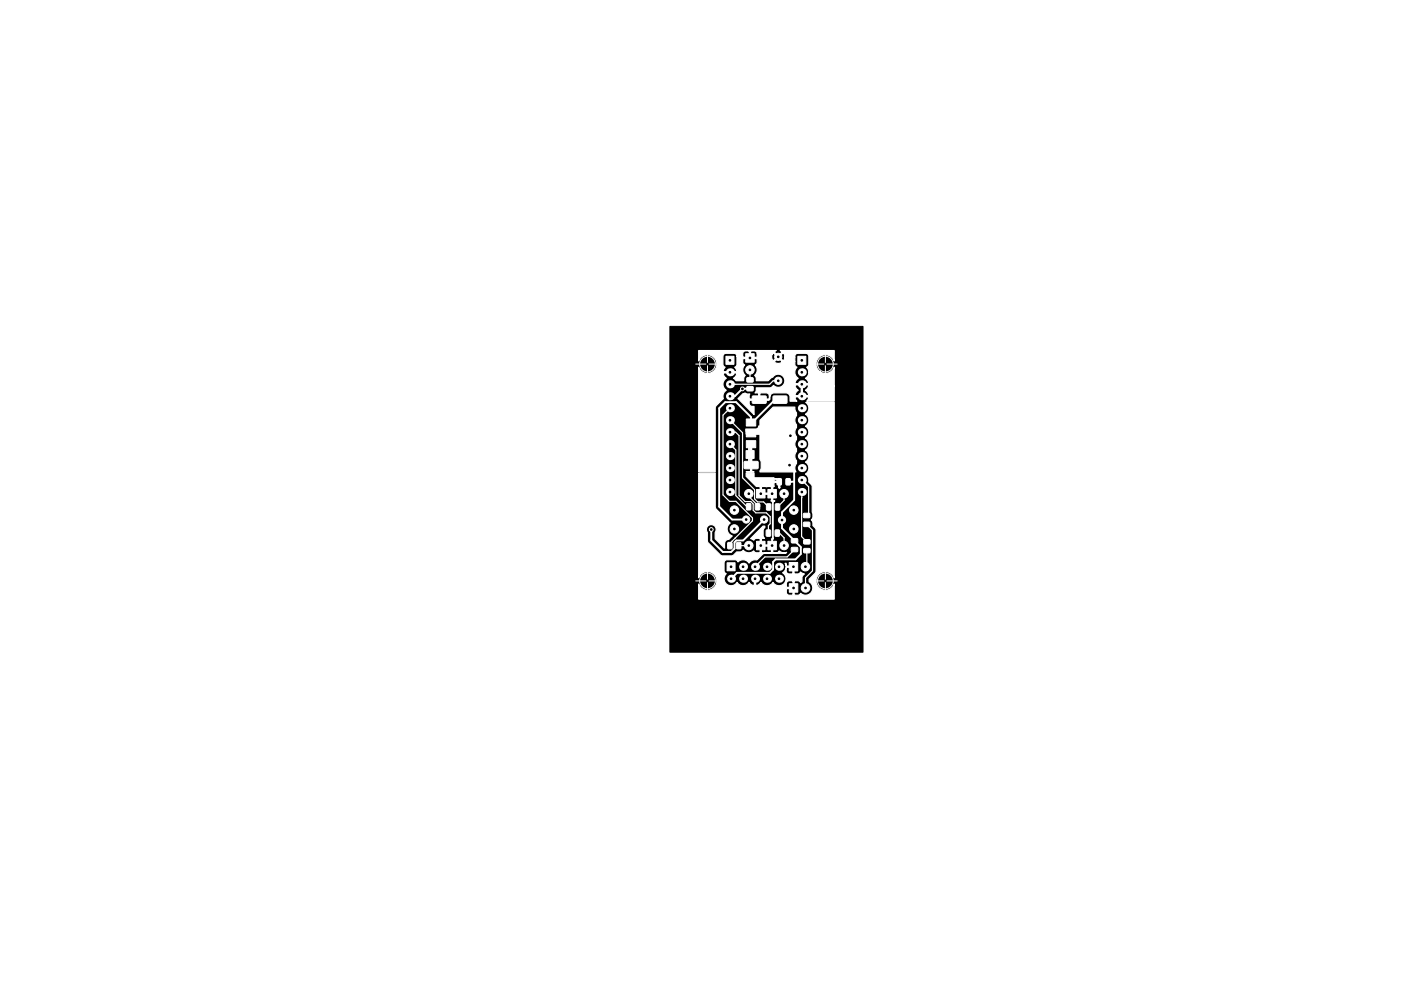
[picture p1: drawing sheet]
<svg xmlns="http://www.w3.org/2000/svg" width="297mm" height="210mm" viewBox="0 0 297 210" stroke-linecap="round" stroke-linejoin="round" font-family="sans-serif">
<path d="M142 69.2h41v69.2h-41z" fill="#000" stroke="#000" stroke-width=".21"/>
<g fill="none" stroke="#fff" stroke-width=".21">
<path d="M147.5 77.2h5M150 74.7v5M172.5 77.2h5M175 74.7v5M147.5 123.2h5M150 120.7v5M172.5 123.2h5M175 120.7v5"/>
<circle cx="150" cy="77.2" r="1.67"/>
<circle cx="175" cy="77.2" r="1.67"/>
<circle cx="150" cy="123.2" r="1.67"/>
<circle cx="175" cy="123.2" r="1.67"/>
</g>
<g fill="#fff" stroke="#fff" stroke-width=".21">
<path d="M157.8 97.9h2.8l.2 .2-.1 1.2-.2 .2h-2.6l-.1-.3z"/>
<path d="M162.2 97.9h2.8l.2 .2-.1 1.2-.2 .2h-2.6l-.1-.3z"/>
<path d="M159.5 84.1l2.8-.1 .2 .2v1.2l-.3 .2h-2.6l-.1-.2z"/>
<path d="M163.9 84.1l2.8-.1 .2 .2-.1 1.3-.2 .1h-2.6l-.1-.2z"/>
<path d="M158.2 93.5h2v1.5h-2z"/>
<path d="M158.2 88.9h2v1.5h-2z"/>
<path d="M158.2 91.2h2v1.5h-2z"/>
<path d="M164.5 90h2v3.8h-2z"/>
<path d="M158.4 82.1l1.2-.1 .1 .9h-1.3z"/>
<path d="M158.4 80.2l1.2-.1 .1 .9h-1.3z"/>
<path d="M170.4 109l1.2-.1 .1 .9h-1.3z"/>
<path d="M170.4 110.8h1.2l.1 .8-1.3 .1z"/>
<path d="M170.4 114.5h1.3v.8l-1.2 .1z"/>
<path d="M170.4 116.4h1.3v.8l-1.2 .1z"/>
<path d="M154.3 115.1l.9 .1-.1 1.2h-.8z"/>
<path d="M156.2 115.1l.9 .1-.1 1.2h-.8z"/>
<path d="M162.6 106.9l.8 .1v1.2h-.9z"/>
<path d="M164.4 106.9l.9 .1-.1 1.2h-.8z"/>
<path d="M162.5 112.5h.9l-.1 1.3-.8-.1z"/>
<path d="M164.4 112.5h.8v1.3l-.9-.1z"/>
<path d="M158.3 106.9h.9l-.1 1.3-.8-.1z"/>
<path d="M160.2 106.9h.8v1.3l-.8-.1z"/>
<path d="M167.8 116.2h1.2l.1 .8h-1.2z"/>
<path d="M167.8 114.3h1.2l.1 .8-1.2 .1z"/>
<circle cx="155.7" cy="112.2" r=".9"/>
<circle cx="155.7" cy="108.2" r=".9"/>
<circle cx="168.3" cy="108.2" r=".9"/>
<circle cx="168.3" cy="112.2" r=".9"/>
<circle cx="158.2" cy="110.2" r=".76"/>
<circle cx="162" cy="110.2" r=".76"/>
<circle cx="165.8" cy="110.3" r=".76"/>
<circle cx="165" cy="75.7" r=".76"/>
<circle cx="165" cy="80.8" r=".76"/>
</g>
<g fill="#fff">
<circle cx="165.2" cy="122.8" r=".85"/>
<circle cx="165.2" cy="120.2" r=".85"/>
<circle cx="162.6" cy="122.8" r=".85"/>
<circle cx="162.6" cy="120.2" r=".85"/>
<circle cx="160.1" cy="122.8" r=".85"/>
<circle cx="160.1" cy="120.2" r=".85"/>
<circle cx="157.5" cy="122.8" r=".85"/>
<circle cx="157.5" cy="120.2" r=".85"/>
<circle cx="155" cy="122.8" r=".85"/>
</g>
<path d="M154.2 119.4h1.7v1.7h-1.7z" fill="#fff" stroke="#fff" stroke-width=".21"/>
<g fill="#fff">
<circle cx="154.8" cy="104.4" r=".85"/>
<circle cx="154.8" cy="101.8" r=".85"/>
<circle cx="154.8" cy="99.3" r=".85"/>
<circle cx="154.8" cy="96.8" r=".85"/>
<circle cx="154.8" cy="94.2" r=".85"/>
<circle cx="154.8" cy="91.7" r=".85"/>
<circle cx="154.8" cy="89.1" r=".85"/>
<circle cx="154.8" cy="86.6" r=".85"/>
<circle cx="154.8" cy="84.1" r=".85"/>
<circle cx="154.8" cy="81.5" r=".85"/>
<circle cx="154.8" cy="79" r=".85"/>
</g>
<path d="M153.9 75.6h1.7v1.7h-1.7z" fill="#fff" stroke="#fff" stroke-width=".21"/>
<g fill="#fff">
<circle cx="170" cy="104.4" r=".85"/>
<circle cx="170" cy="101.8" r=".85"/>
<circle cx="170" cy="99.3" r=".85"/>
<circle cx="170" cy="96.8" r=".85"/>
<circle cx="170" cy="94.2" r=".85"/>
<circle cx="170" cy="91.7" r=".85"/>
<circle cx="170" cy="89.1" r=".85"/>
<circle cx="170" cy="86.6" r=".85"/>
<circle cx="170" cy="84.1" r=".85"/>
<circle cx="170" cy="81.5" r=".85"/>
<circle cx="170" cy="79" r=".85"/>
</g>
<g fill="#fff" stroke="#fff" stroke-width=".21">
<path d="M169.2 75.6h1.7v1.7h-1.7z"/>
<path d="M158.1 75h1.8v1.8h-1.8z"/>
<path d="M167.3 123.8h1.8v1.8h-1.8z"/>
<path d="M167.3 119.3h1.8v1.8h-1.8z"/>
<path d="M160.4 114.8h1.8v1.8h-1.8z"/>
<path d="M162.8 103.8h1.8v1.8h-1.8z"/>
<path d="M162.8 114.8h1.8v1.8h-1.8z"/>
<path d="M160.4 103.8h1.8v1.8h-1.8z"/>
<path d="M164.8 101.6h.9l-.1 1.3-.8-.1z"/>
<path d="M166.7 101.6h.8v1.3l-.9-.1z"/>
<circle cx="159" cy="78.5" r=".9"/>
<circle cx="170.8" cy="124.7" r=".9"/>
<circle cx="170.8" cy="120.2" r=".9"/>
<circle cx="158.8" cy="115.7" r=".9"/>
<circle cx="166.2" cy="104.7" r=".9"/>
<circle cx="166.2" cy="115.7" r=".9"/>
<circle cx="158.8" cy="104.7" r=".9"/>
<circle cx="167.6" cy="92.4" r=".4"/>
<circle cx="167.4" cy="98.7" r=".4"/>
<circle cx="150.8" cy="112.3" r=".4"/>
<circle cx="157.4" cy="82.5" r=".4"/>
</g>
<path d="M159 82.5h-1.6l-1.6 1.6h-1M159.2 94.2l-.4 .5v3.3M159.2 91.9h6.3l.5 .5h1.6v6.1l-.2 .2M159.3 98.7l-.1 2.7 .2 .2h5.2l.6 .6M163.7 98.7h3.7M165.4 84.8h-1.1l-4.8 4.8h-.3v-1.1l-3.1-3.2h-2.3l-1.3 1.3v20.9l2.7 2.7h3M167.4 98.7l1 1v6.4l-2.6 2.6v3.4l4 4v1.4l-1.1 1.2h-4.3l-.5 .5v1.6l-.7 .7h-6.9l-1.3 1.3M162 110.2l-4.4 4.5h-1.5l-.4 .3v1.4l-.7 .7h-1.7l-2.5-2.4v-2.4M163.7 104.7v1.4l.2 .2v8l-.2 .1v1.3M167.7 102.2h.1M168.4 102.2h-1.3" fill="none" stroke="#fff" stroke-width=".4"/>
<g fill="none" stroke="#fff" stroke-width=".25">
<path d="M159 78.4h.1M159 78.5h.1M159 78.5v2.1M154.8 89.1l2.6 2.7v9.6l2.6 2.5v2l.6 .6h1.3l1.1 1.1M154.8 94.2l1.2 1.3v9.7l2.4 2.3h.3M154.8 91.7h1.2l.7 .7v12.8l1.3 1.2h1.2l.5 .5v1.3l.5 .6h2.3l.8 .8v1.5l-.4 .4v1.6M154.8 86.6l-1.5 1.5v16.9l1.4 1.4h1.3l3.5 3.5v.6l-4.8 4.8v.5M165 80.8h-1.1l-.7 .7h-8.4M155.2 114.8h.1M155.9 114.1h.1M156.6 115.8h2.1M158.8 104.5v.8l1.8 1.9v.3"/>
<path d="M158.8 115.7l-.1 .1M158.8 104.7h.1M161.1 107.1v.4M164.8 113.1h.5l.9 1v1.6M166.2 104.7v1.5l-1.4 1.4M168.5 116.6l-1.6 1.6h-4.7l-2.1 2M170 101.8l1.4 1.5v5.6l-.4 .5M170 104.4v9.4l1.1 1.2M170.5 116.6l.5 .5M171 111.2l1.3 1.3v8.6l-1.5 1.5v2.1M171.1 116.8v3.1l-.3 .3"/>
</g>
<g fill="#fff" stroke="#fff" stroke-width=".25">
<path d="M158.1 91h2.1a.64 .64 0 0 0 .7-.6l.2-.1v-1.1l2.8-2.8h4.6v.5l.4 .7v.6a1.46 1.46 0 0 0 0 1.9v.6a1.46 1.46 0 0 0 0 2v.6a1.46 1.46 0 0 0 0 1.9v.6a1.46 1.46 0 0 0 0 1.9v.6l-.4 1 .3 .8h-7.7l.3-.7v-1.3l-.3-.6v-5.3l-2.9-.1z"/>
<path d="M159.1 94.1h.3v1.4l.5 .1v1.6l-.5 .2v2.5l.5 .2h-1.7h.8l.1-.2v-2.5l-.1-.2h-.8v-1.6h.7l.2-.1z"/>
<path d="M148.1 74.4h16.5l-.3 .1-.1 .2 .8 .8 .8-.8-.1-.2-.3-.1h11.5v2.2l-.1-.3a1.99 1.99 0 0 0-3.2-.5 1.99 1.99 0 0 0 .4 3.2h-2.5l-.1-.6-.4-.5 .5-.5v-1.8a.64 .64 0 0 0-.6-.6h-1.9a.68 .68 0 0 0-.5 .8h-2.1l-.2-.8-.2-.1-.8 .8h-.4l-.8-.8-.2 .1h-3.3l-.1-.4-.4-.2-1.1 .2-.2-.2h-.6a.64 .64 0 0 0-.6 .6v.6h-1.2a.64 .64 0 0 0-.7-.6h-1.8l-.4 .2-.1 2.2 .4 .5v.1a.67 .67 0 0 0-.3 .9h2.7l.1-.4-.4-.6 .4-.5 .1-1.8 2.6 .2v-1.2h.2v1.2h1.3l.1-.1v-.7h3.3l-.2 .6a.75 .75 0 0 0 .4 .9l.8-.8h.4l.8 .8 .2-.1 .2-.6h2.1v.9h-2.7l-.8-.8-.8 .8a.92 .92 0 0 0 1.6 0h2.7l.1 .8 .3 .4a1.48 1.48 0 0 0 .3 2.4l-.3 .2a.67 .67 0 0 0-.2 .9h2.6l.1-.2-.1-.4-.5-.5 .4-.5 .3-.8h2.5a1.98 1.98 0 0 0 2.9-1.1v4h-5.5l-.1-.2h-2.6a.96 .96 0 0 0 .5 1.1l-.3 .3a.67 .67 0 0 0-.2 .8h1.2v-2.2h.2v2.2h1.2l.1-.2-.1-.4-.5-.5 .3-.3 .3-.6h5.5v3.2h-5.8a.67 .67 0 0 0 .2-.9h-2.6l-.1 .2 .4 .7h-1.5v-.9a.89 .89 0 0 0-.9-.8h-2.7l-.4 .2-.2 .4h-.2l-.1-.4-.3-.2h-1.4l-.2 .1v1.2h1.8l.2-.2v-.5h.2l-.1 .7-.2 .3-4-.1-.2 .2v.5a.64 .64 0 0 0 .7 .6h.4v1.8l-3.4-3.4 1-1.1 .5-.1 .4 .2h.6l-.2 .9 .2 .2h1.8v-1.2l-.1-.1h-.6l.2-.5v-.6h3l.7-.5a1.41 1.41 0 0 0 2.1-.1 1.41 1.41 0 0 0-.3-2.1 1.41 1.41 0 0 0-2 .4l-.9 .8h-2.6v-.8l-.3-.3a1.53 1.53 0 0 0 .1-2.3l.4-.4v-.8l-.1-.1h-2.8l-.1 .1v.8l.3 .5a1.54 1.54 0 0 0 .2 2.2l-.3 .3v.8h-1.7l-.5-.5 .5-.5 .2-.5-.1-.2h-2.7a.96 .96 0 0 0 .6 1.2 1.48 1.48 0 0 0 0 2.5 1.63 1.63 0 0 0-.7 1.8l-1.4 1.4-.2 .4-.1 13.7h-3.5v-22.2l.1 .3a1.99 1.99 0 0 0 3.1 .5 1.99 1.99 0 0 0-.2-3.1 1.99 1.99 0 0 0-3 1z"/>
<path d="M148.1 100.4h3.5l.1 7.3 .2 .4 2.9 2.9h-.1a1.54 1.54 0 0 0 .6 2.7l-.8 .7a.88 .88 0 0 0-.9 .9v1l-2-2 .1-1.5a1.04 1.04 0 0 0-1-1.5 1.04 1.04 0 0 0-.7 1.7v1.7l.1 .4 2.8 2.8h2.3l1-.8h.8l.6-.4a1.53 1.53 0 0 0 2.2 .2l.5 .4h.7l.2-.2v-2.7l-.2-.2h-.7l-.5 .4-.6-.3 2.6-2.7h.4l-.4 1v1.1l.3 .5h-.5l-.2 .2v1.2h2.4v.3h-2.4v1.2l.2 .2h1.8l.2-.2v-1.2h.2v1.2l.2 .2 .8-.1 .4-.3 .9 .4 .7-.1-.2 .2h-4.6l-1.6 1.4a1.48 1.48 0 0 0-1.6 .7 1.49 1.49 0 0 0-2.3-.3l-.5-.4h-1.8a.64 .64 0 0 0-.7 .6v1.8l.5 .5a1.49 1.49 0 0 0 .1 2.2 1.49 1.49 0 0 0 2.2-.3 1.49 1.49 0 0 0 2.5 0l.3 .3a.67 .67 0 0 0 .9 .2v-1.5l.2 .1v1.4l.4 .1 .8-.6a1.49 1.49 0 0 0 2.5 0 1.49 1.49 0 0 0 2.3 .2 1.49 1.49 0 0 0-.3-2.3 1.47 1.47 0 0 0 .6-2h.2v.5l.1 .1h1.6v.3h-1.6l-.1 .1v.6a.64 .64 0 0 0 .6 .7h.6l.2-.2v-1.2h.3v1.2l.1 .2 .9-.1 .3-.3 .8 .4-.4 .5-.1 1.1-.3 .2-.2-.3-.4-.1h-.6l-.1 .2-1.1-.2-.4 .2-.2 .4v.7l.2 .1h1.2v-1.2h.3v1.5h-1.5l-.2 .1v.6a.64 .64 0 0 0 .6 .7h.7l.1-.2v-1.2h.3v1.2l.1 .2 .9-.1 .3-.3a1.54 1.54 0 0 0 2.3-.2 1.54 1.54 0 0 0-.5-2.3v-.5l1.3-1.3 .2-.5v-8.6l-.1-.4-.5-.6-.1-.7-.2-.6a1.55 1.55 0 0 0 .1-1.6v-5.5l-.8-.9v-.9l-.6-.8a1.49 1.49 0 0 0 0-2.5 1.48 1.48 0 0 0 0-2.5 1.48 1.48 0 0 0 0-2.5 1.48 1.48 0 0 0 0-2.6 1.48 1.48 0 0 0 0-2.5 1.49 1.49 0 0 0 0-2.5h6.1v37.2a1.99 1.99 0 0 0-3.1-1 1.99 1.99 0 0 0 0 3.2 1.99 1.99 0 0 0 3.1-.9v3.2h-28.8v-3.2l.1 .3a1.99 1.99 0 0 0 3.1 .5 1.99 1.99 0 0 0-.2-3.1 1.99 1.99 0 0 0-3 1z"/>
<path d="M163.9 114.1l.1 .1-.2 .2z"/>
<path d="M158.2 100.4h1.7l.1 1h4.1v.5l.2 .2h1l.1 1.4-.2 .1-.1-.2v-1.1h-.8l-.2 .2 .1 .7-.4 .2-1-.2h-1.2l-.2 .2v1.2h2.2v-1.2h.2v2.7l.5 .2-.4 .3-.5-.3 .2-.2v-1.2h-2.4v-1.5l-.2-.2h-.6l-2.2-2.1z"/>
</g>
<g fill="#000" stroke="#000" stroke-width=".21">
<circle cx="150" cy="77.2" r=".17"/>
<circle cx="154.8" cy="79" r=".17"/>
<circle cx="154.8" cy="76.4" r=".17"/>
<circle cx="159" cy="75.9" r=".17"/>
<circle cx="159" cy="78.5" r=".17"/>
<circle cx="165" cy="75.7" r=".17"/>
<circle cx="170" cy="79" r=".17"/>
<circle cx="170" cy="76.4" r=".17"/>
<circle cx="175" cy="77.2" r=".17"/>
<circle cx="154.8" cy="86.6" r=".17"/>
<circle cx="154.8" cy="89.1" r=".17"/>
<circle cx="154.8" cy="96.8" r=".17"/>
<circle cx="154.8" cy="81.5" r=".17"/>
<circle cx="154.8" cy="94.2" r=".17"/>
<circle cx="154.8" cy="91.7" r=".17"/>
<circle cx="154.8" cy="84.1" r=".17"/>
<circle cx="154.8" cy="99.3" r=".17"/>
<circle cx="157.4" cy="82.5" r=".17"/>
<circle cx="165" cy="80.8" r=".17"/>
<circle cx="167.4" cy="98.7" r=".17"/>
<circle cx="167.6" cy="92.4" r=".17"/>
<circle cx="170" cy="84.1" r=".17"/>
<circle cx="170" cy="81.5" r=".17"/>
<circle cx="170" cy="94.2" r=".17"/>
<circle cx="170" cy="99.3" r=".17"/>
<circle cx="170" cy="89.1" r=".17"/>
<circle cx="170" cy="86.6" r=".17"/>
<circle cx="170" cy="91.7" r=".17"/>
<circle cx="170" cy="96.8" r=".17"/>
<circle cx="150.8" cy="112.3" r=".17"/>
<circle cx="154.8" cy="104.4" r=".17"/>
<circle cx="154.8" cy="101.8" r=".17"/>
<circle cx="155.7" cy="112.2" r=".17"/>
<circle cx="155.7" cy="108.2" r=".17"/>
<circle cx="158.2" cy="110.2" r=".17"/>
<circle cx="158.8" cy="104.7" r=".17"/>
<circle cx="158.8" cy="115.7" r=".18"/>
<circle cx="161.3" cy="104.7" r=".17"/>
<circle cx="161.3" cy="115.7" r=".18"/>
<circle cx="162" cy="110.2" r=".17"/>
<circle cx="163.7" cy="104.7" r=".17"/>
<circle cx="163.7" cy="115.7" r=".18"/>
<circle cx="165.8" cy="110.3" r=".17"/>
<circle cx="166.2" cy="104.7" r=".17"/>
<circle cx="166.2" cy="115.7" r=".18"/>
<circle cx="168.3" cy="112.2" r=".17"/>
<circle cx="168.3" cy="108.2" r=".17"/>
<circle cx="170" cy="101.8" r=".17"/>
<circle cx="170" cy="104.4" r=".17"/>
<circle cx="150" cy="123.2" r=".17"/>
<circle cx="155" cy="122.8" r=".17"/>
<circle cx="155" cy="120.2" r=".17"/>
<circle cx="157.5" cy="120.2" r=".17"/>
<circle cx="157.5" cy="122.8" r=".17"/>
<circle cx="160.1" cy="120.2" r=".17"/>
<circle cx="160.1" cy="122.8" r=".17"/>
<circle cx="162.6" cy="122.8" r=".17"/>
<circle cx="162.6" cy="120.2" r=".17"/>
<circle cx="165.2" cy="122.8" r=".17"/>
<circle cx="165.2" cy="120.2" r=".17"/>
<circle cx="168.2" cy="120.2" r=".17"/>
<circle cx="168.2" cy="124.7" r=".17"/>
<circle cx="170.8" cy="120.2" r=".17"/>
<circle cx="170.8" cy="124.7" r=".17"/>
<circle cx="175" cy="123.2" r=".17"/>
</g>
</svg>
